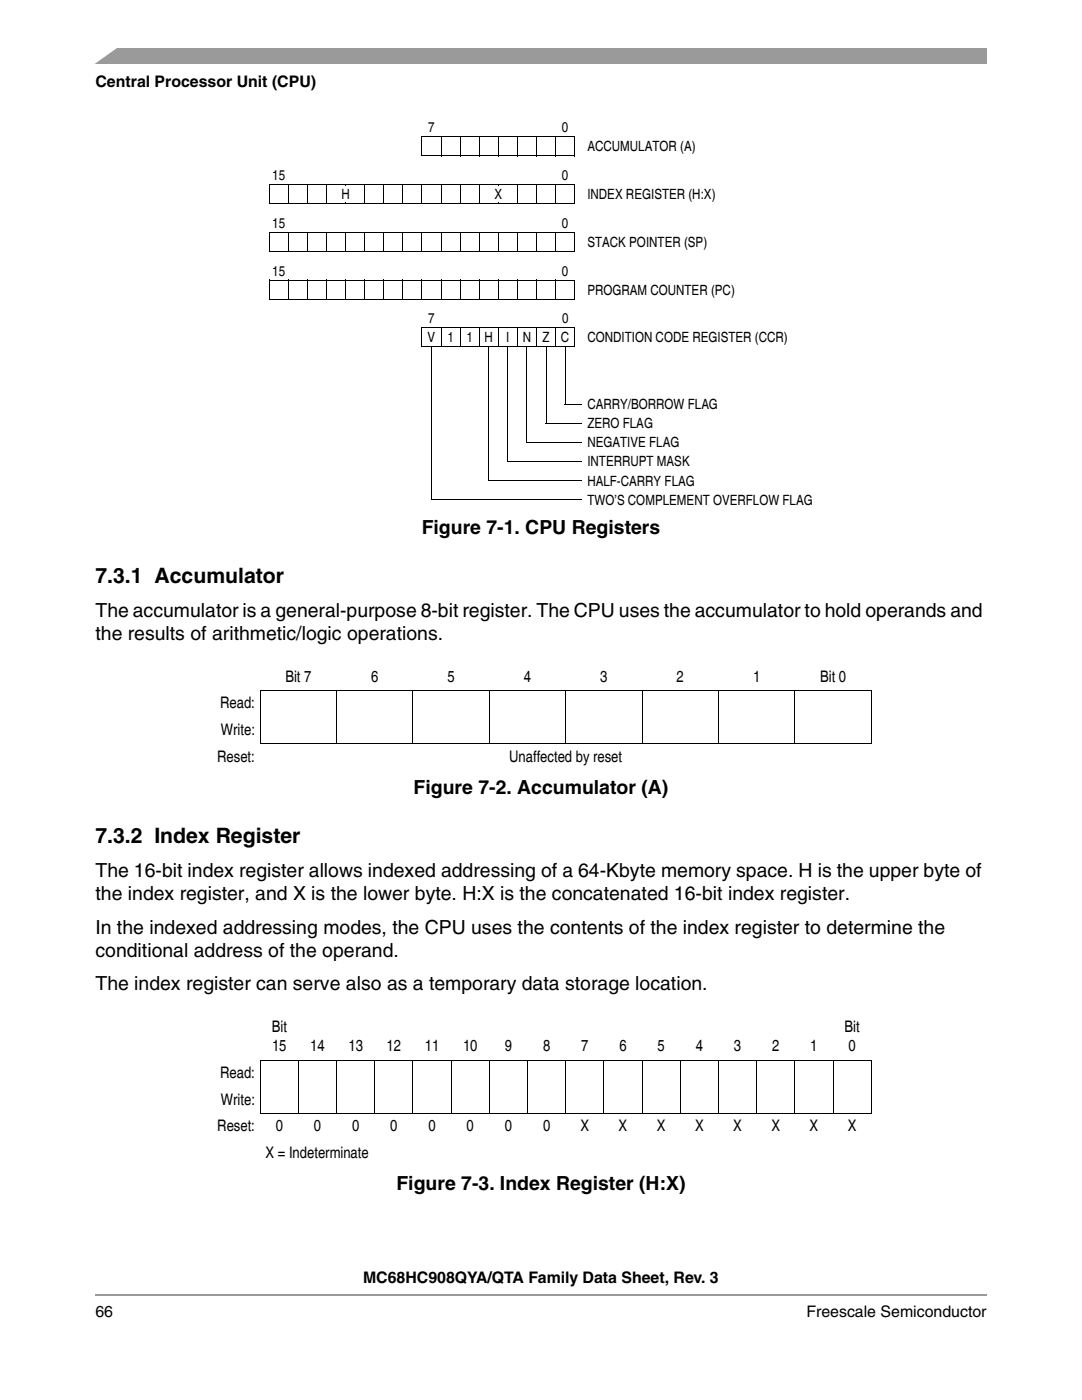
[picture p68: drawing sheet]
<svg xmlns="http://www.w3.org/2000/svg" width="216mm" height="279mm" viewBox="0 0 216 279" stroke-linecap="round" stroke-linejoin="round" font-family="sans-serif">
<defs><g id="words">
<g font-size="4.2">
<text x="19" y="116.4">7.3.1 Accumulator</text>
<text x="19" y="168.2">7.3.2 Index Register</text>
</g>
<g font-size="3.9">
<text x="84.2" y="106.6">Figure 7-1. CPU Registers</text>
<text x="19" y="123.2">The accumulator is a general-purpose 8-bit register. The CPU uses the accumulator to hold operands and</text>
<text x="19" y="127.8">the results of arithmetic/logic operations.</text>
<text x="82.5" y="158.5">Figure 7-2. Accumulator (A)</text>
<text x="19" y="175">The 16-bit index register allows indexed addressing of a 64-Kbyte memory space. H is the upper byte of</text>
<text x="19" y="179.6">the index register, and X is the lower byte. H:X is the concatenated 16-bit index register.</text>
<text x="19" y="186.3">In the indexed addressing modes, the CPU uses the contents of the index register to determine the</text>
<text x="19" y="190.9">conditional address of the operand.</text>
<text x="19" y="197.6">The index register can serve also as a temporary data storage location.</text>
<text x="79.1" y="237.5">Figure 7-3. Index Register (H:X)</text>
</g>
<g font-size="3.2">
<text x="19" y="17.4">Central Processor Unit (CPU)</text>
<text x="56.9" y="136.1">Bit 7</text>
<text x="74.1" y="136.1">6</text>
<text x="89.3" y="136.1">5</text>
<text x="104.5" y="136.1">4</text>
<text x="119.8" y="136.1">3</text>
<text x="135" y="136.1">2</text>
<text x="150.3" y="136.1">1</text>
<text x="163.6" y="136.1">Bit 0</text>
<text x="43.9" y="141.4">Read:</text>
<text x="44.1" y="146.7">Write:</text>
<text x="43.3" y="152">Reset:</text>
<text x="101.6" y="152">Unaffected by reset</text>
<text x="54.2" y="206">Bit</text>
<text x="54.3" y="209.8">15</text>
<text x="61.9" y="209.8">14</text>
<text x="69.5" y="209.8">13</text>
<text x="77.2" y="209.8">12</text>
<text x="84.8" y="209.8">11</text>
<text x="92.4" y="209.8">10</text>
<text x="100.7" y="209.8">9</text>
<text x="108.4" y="209.8">8</text>
<text x="116" y="209.8">7</text>
<text x="123.6" y="209.8">6</text>
<text x="131.2" y="209.8">5</text>
<text x="138.8" y="209.8">4</text>
<text x="146.4" y="209.8">3</text>
<text x="154.1" y="209.8">2</text>
<text x="161.7" y="209.8">1</text>
<text x="168.5" y="206">Bit</text>
<text x="169.3" y="209.8">0</text>
<text x="43.9" y="215.1">Read:</text>
<text x="44.1" y="220.4">Write:</text>
<text x="43.3" y="225.7">Reset:</text>
<text x="55" y="225.7">0</text>
<text x="62.6" y="225.7">0</text>
<text x="70.3" y="225.7">0</text>
<text x="77.9" y="225.7">0</text>
<text x="85.5" y="225.7">0</text>
<text x="93.1" y="225.7">0</text>
<text x="100.7" y="225.7">0</text>
<text x="108.3" y="225.7">0</text>
<text x="115.8" y="225.7">X</text>
<text x="123.4" y="225.7">X</text>
<text x="131.1" y="225.7">X</text>
<text x="138.7" y="225.7">X</text>
<text x="146.3" y="225.7">X</text>
<text x="153.9" y="225.7">X</text>
<text x="161.5" y="225.7">X</text>
<text x="169.2" y="225.7">X</text>
<text x="53" y="231">X = Indeterminate</text>
<text x="72.4" y="256.1">MC68HC908QYA/QTA Family Data Sheet, Rev. 3</text>
<text x="19.1" y="262.8">66</text>
<text x="160.9" y="262.8">Freescale Semiconductor</text>
</g>
<g font-size="2.8">
<text x="85.4" y="26.4">7</text>
<text x="112.1" y="26.4">0</text>
<text x="54.3" y="35.9">15</text>
<text x="112.1" y="35.9">0</text>
<text x="117.2" y="30.2">ACCUMULATOR (A)</text>
<text x="68.1" y="39.7">H</text>
<text x="98.7" y="39.7">X</text>
<text x="117.2" y="39.8">INDEX REGISTER (H:X)</text>
<text x="54.3" y="45.5">15</text>
<text x="112.1" y="45.5">0</text>
<text x="117.2" y="49.3">STACK POINTER (SP)</text>
<text x="54.3" y="55">15</text>
<text x="112.1" y="55">0</text>
<text x="117.2" y="58.8">PROGRAM COUNTER (PC)</text>
<text x="85.4" y="64.5">7</text>
<text x="112.1" y="64.5">0</text>
<text x="85.3" y="68.3">V</text>
<text x="89.3" y="68.3">1</text>
<text x="93.1" y="68.3">1</text>
<text x="96.7" y="68.3">H</text>
<text x="101" y="68.3">I</text>
<text x="104.3" y="68.3">N</text>
<text x="108.2" y="68.3">Z</text>
<text x="111.9" y="68.3">C</text>
<text x="117.2" y="68.3">CONDITION CODE REGISTER (CCR)</text>
<text x="117.2" y="81.7">CARRY/BORROW FLAG</text>
<text x="117.2" y="85.5">ZERO FLAG</text>
<text x="117.2" y="89.3">NEGATIVE FLAG</text>
<text x="117.2" y="93.1">INTERRUPT MASK</text>
<text x="117.2" y="96.9">HALF-CARRY FLAG</text>
<text x="117.2" y="100.7">TWO’S COMPLEMENT OVERFLOW FLAG</text>
</g>
</g></defs>
<path d="M19 9.5h177.8v3.2h-177.8z" fill="#9a9a9a"/>
<path d="M17.1 9.2h6.8l-5.3 3.8h-1.5z" fill="#fff"/>
<path d="M19 257.2h177.8v2.8h-177.8z" fill="#fff"/>
<path d="M19 258.3v.3z" fill="#9a9a9a"/>
<path d="M19 258.4h177.8" fill="none" stroke="#9a9a9a" stroke-width=".36"/>
<g fill="none" stroke="#000" stroke-width=".2">
<path d="M53.7 36.7v3.9M53.7 36.8h30.6M57.5 36.7v4M61.3 36.7v4M65.2 36.7v4M69 36.7v4M72.8 36.7v4M76.6 36.7v4M80.4 36.7v4M84.1 31.1h30.6M84.2 27.3h30.6M84.2 27.2v3.9"/>
<path d="M84.2 36.8v3.9M88 36.8h26.8M88 27.2v4M88 36.7v3.9M91.8 27.2v4M91.8 36.7v4M95.6 27.2v4M95.6 36.7v4M99.4 27.2v4M99.4 36.7v4M103.3 27.2v4M103.3 36.7v4"/>
<path d="M107.1 27.2v4M107.1 36.7v4M110.9 27.2v4M110.9 36.7v4M114.7 27.3v3.9M114.7 36.8v3.9M53.6 40.6h30.6M53.6 50.2h61.1M53.6 59.7h61.1M53.7 46.3v3.9M53.7 55.8v3.9M53.7 46.4h61.1"/>
<path d="M53.7 55.9h61.1M57.5 46.3v3.9M57.5 55.8v4M61.3 46.3v3.9M61.3 55.8v4M65.2 46.3v3.9M65.2 55.8v4M69 46.3v3.9M69 55.8v4M72.8 46.3v3.9M72.8 55.8v4M76.6 46.3v3.9"/>
<path d="M76.6 55.8v4M80.4 46.3v3.9M80.4 55.8v4M84.2 46.3v3.9M84.2 55.8v4M87.9 40.6h26.8M88 46.3v3.9M88 55.8v4M91.8 46.3v3.9M91.8 55.8v4M95.6 46.3v3.9M95.6 55.8v4"/>
<path d="M99.4 46.3v3.9M99.4 55.8v4M103.3 46.3v3.9M103.3 55.8v4M107.1 46.3v3.9M107.1 55.8v4M110.9 46.3v3.9M110.9 55.8v4M114.7 46.4v3.8M114.7 55.9v3.9M84.1 69.2h30.6M84.2 65.4h30.6"/>
<path d="M84.2 65.3v3.9M86.1 69.2v30.6M88 65.3v4M91.8 65.3v4M95.6 65.3v4M97.5 69.2v26.8M99.4 65.3v4M101.3 69.2v23M103.3 65.3v4M105.2 69.2v19.1M107.1 65.3v4M109 69.2v15.3"/>
<path d="M110.9 65.3v4M112.8 69.2v11.5M114.7 65.4v3.9M86 99.7h30M97.5 95.9h18.5M101.3 92.1h14.7M105.2 88.3h10.8M108.9 84.5h7.1M112.8 80.6h3.2M51.8 137.9h122.1M51.9 138v10.4M67.2 137.8v10.7"/>
<path d="M82.4 137.8v10.7M97.6 137.8v10.7M112.9 137.8v10.7M128.1 137.8v10.7M143.4 137.8v10.7M158.6 137.8v10.7M173.8 138v10.4M51.8 148.5h122.1M51.8 211.6h122.1M51.9 211.7v10.4M59.5 211.5v10.8M67.2 211.5v10.8"/>
<path d="M74.8 211.5v10.8M82.4 211.5v10.8M90 211.5v10.8M97.6 211.5v10.8M105.3 211.5v10.8M112.9 211.5v10.8M120.5 211.5v10.8M128.1 211.5v10.8M135.7 211.5v10.8M143.4 211.5v10.8M151 211.5v10.8M158.6 211.5v10.8"/>
<path d="M166.2 211.5v10.8M173.8 211.7v10.4M51.8 222.2h122.1"/>
</g>
<path d="M86 69.1l.2 .1zM97.5 69.1l.1 .1zM101.3 69.1l.1 .1zM105.1 69.1l.1 .1zM108.9 69.1l.2 .1zM112.7 69.1l.2 .1zM97.5 95.8v.2zM101.3 92v.2zM105.1 88.2l.1 .1zM112.7 80.6l.1 .1zM116 84.4v.1zM116 99.6v.2z" fill="#000"/>
<g fill="#fff">
<path d="M67.4 37.1h3.1v3.2h-3.1z"/>
<path d="M97.9 37.1h3.1v3.2h-3.1z"/>
</g>
<path d="M84.2 36.8h3.9M84.2 36.7v3.9M88 36.8v3.9M84.1 40.6h3.9" fill="none" stroke="#000" stroke-width=".2"/>
<use href="#words"/>
</svg>
